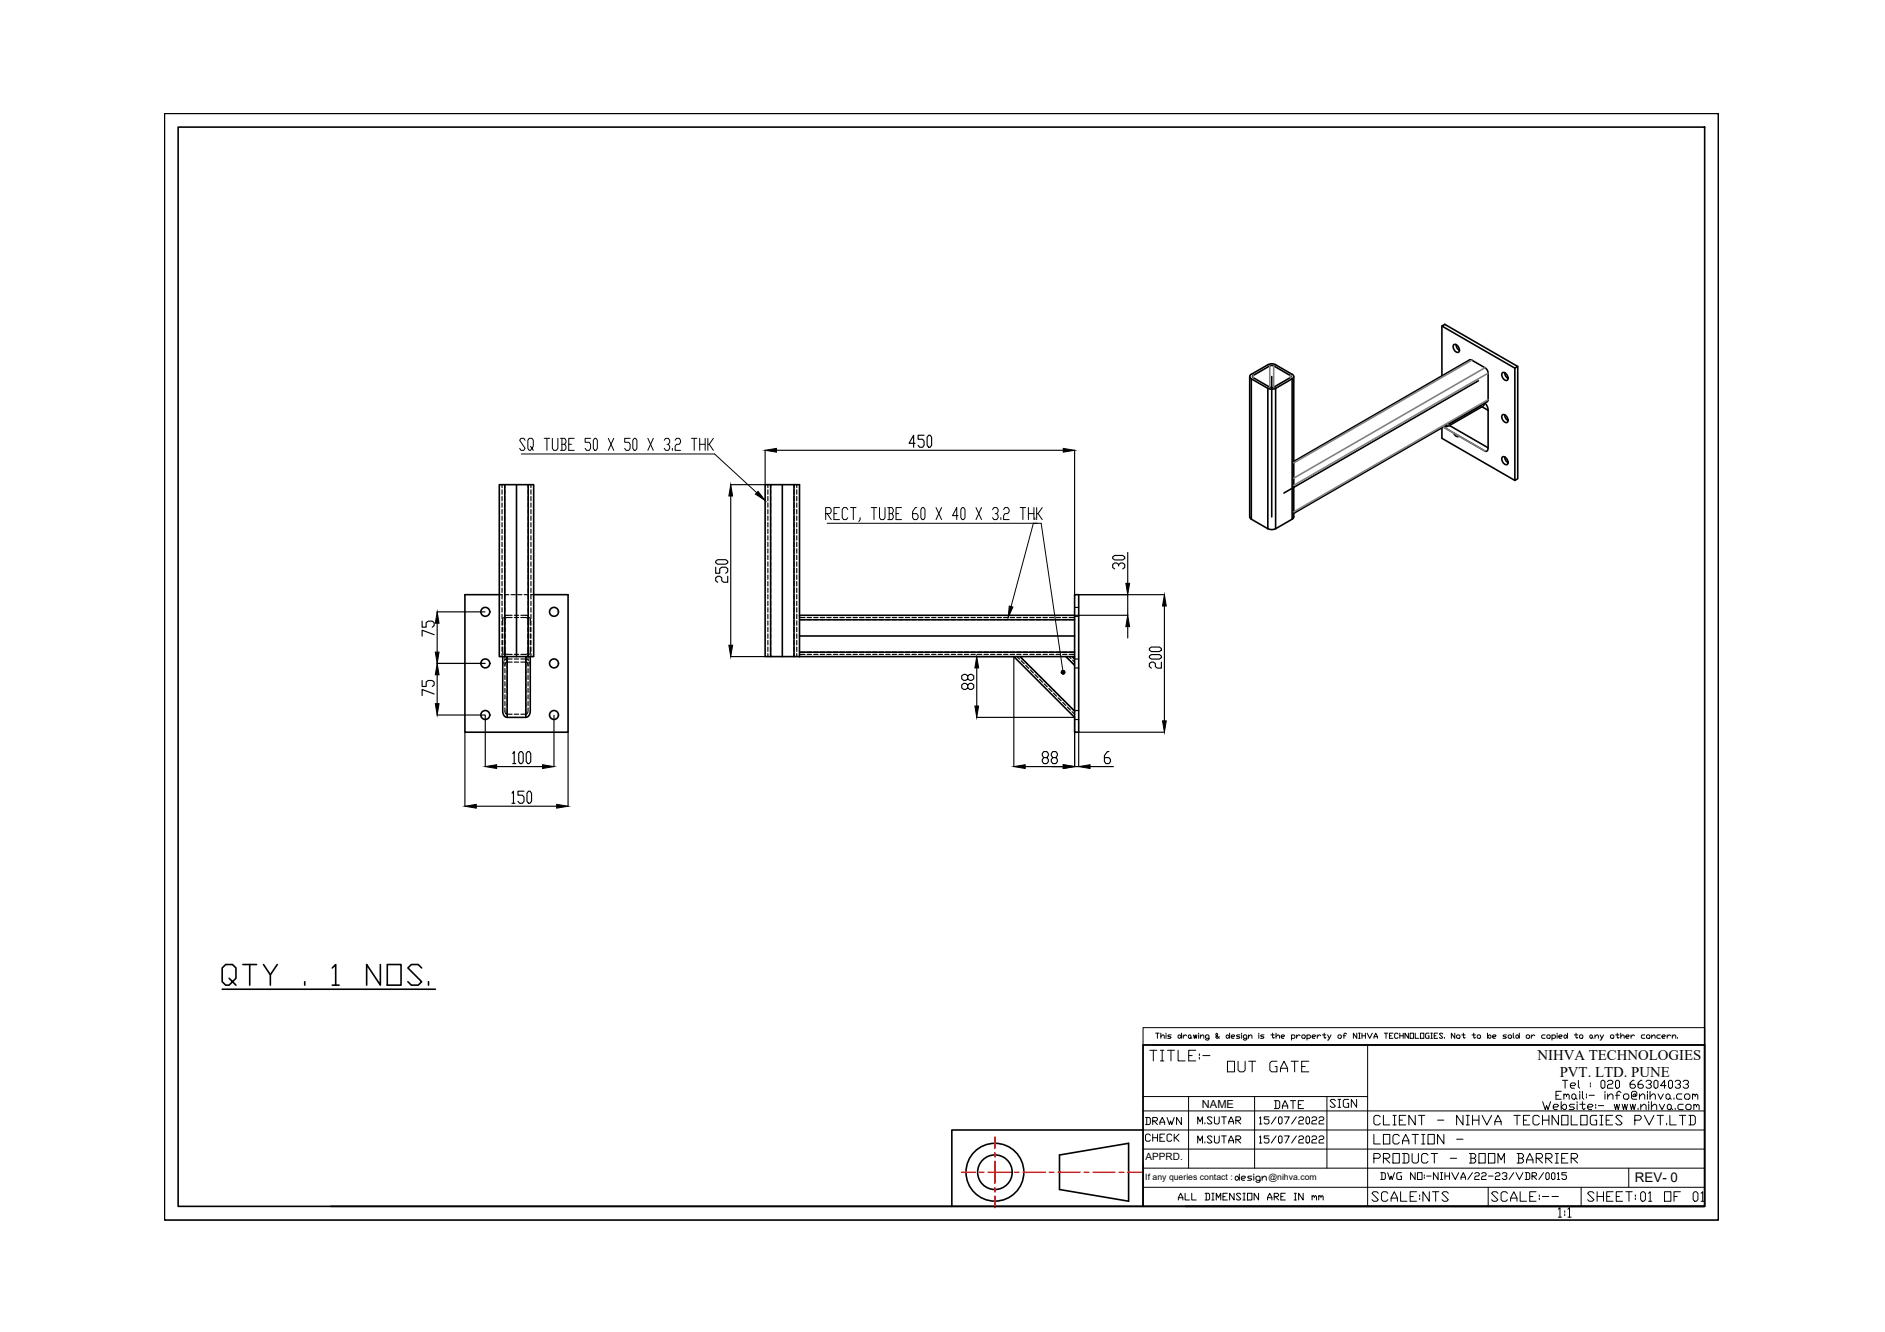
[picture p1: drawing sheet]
<svg xmlns="http://www.w3.org/2000/svg" width="297mm" height="210mm" viewBox="0 0 297 210" stroke-linecap="round" stroke-linejoin="round" font-family="sans-serif">
<defs><g id="words">
<text font-size="7.5" x="33.9" y="157">QTY . 1 NOS.</text>
<g font-size="4.4">
<text x="179.9" y="168.3">TITLE:-</text>
<text x="192.3" y="170">OUT GATE</text>
<text x="199.7" y="176">DATE</text>
<text x="214.8" y="190.5">SCALE:</text>
<text x="223" y="190.5">NTS</text>
<text x="249.1" y="190.5">SHEET:</text>
</g>
<g font-size="4">
<text x="179.2" y="178.5">DRAWN</text>
<text x="208.5" y="175.7">SIGN</text>
<text x="179.2" y="181">CHECK</text>
</g>
<g font-size="2.3">
<text x="242.3" y="167.1">NIHVA TECHNOLOGIES</text>
<text x="245.8" y="169.7">PVT. LTD. PUNE</text>
</g>
<text font-size="2.1" x="257.6" y="186.3">REV- 0</text>
<text font-size="1.8" x="189.4" y="174.6">NAME</text>
<text font-size="1.6" x="180.5" y="182.9">APPRD.</text>
<g font-size="1.4">
<text x="180.5" y="186">If any queries contact :</text>
<text x="199.9" y="186">@nihva.com</text>
</g>
</g></defs>
<!-- layer: 0 -->
<g fill="none" stroke="#000" stroke-width=".25">
<path d="M25.9 17.9h244.9v174.4h-244.9zM28.1 20h240.5v170.1h-240.5zM196.9 59.3v22.2l.3 .3M197.2 59.7l2.6 1.5v22.1l-2.6-1.5zM197.5 59.5l2.8 1.6 .4-.1 2.6-1.5M197.5 59.5l-.1-.2 .1-.1 2.8-1.6 .4 .1 2.6 1.5 .1 .1-.1 .2M199.8 57.5l-2.7 1.6-.1 .4 .2 .2M199.8 57.5a1.33 1.33 0 0 1 1.2 0M200.4 59.3v22.2M201 57.5l2.7 1.6 .1 .4-.2 .2M203.9 59.3v22.2l-.3 .3M227.2 51.4l.5-.3 11.5 6.6-.5 .3z"/>
<path d="M227.2 51.4v7.8M229.1 54.3a.74 .74 0 0 1 .7 .4 .74 .74 0 0 1 0 .8 .89 .89 0 0 1-.7-1.2zM229.5 54.3a1.05 1.05 0 0 0 .5 .9M231.9 56.7h-.3l-27.7 16M231.9 56.8l2.1 1.1a1.06 1.06 0 0 1 .5 .9M234.5 58.8v4.2M236.7 58.8a.74 .74 0 0 1 .8 .3 .74 .74 0 0 1-.1 .9 .87 .87 0 0 1-.7-1.2zM237.1 58.7a1.05 1.05 0 0 0 .5 .9M239.2 57.7v17.7l-.5 .3v-17.7M79.5 76.4v27.1M81.4 76.4v27.1M83.2 76.4h.9v27.1h-.9z"/>
<path d="M83.2 76.4h-4.5v27.1h4.5M121.4 76.4h-.8v27.1h.8M123.3 76.4v27.1M125.1 76.4h-3.7v27.1h3.7M199.8 61.2a1.33 1.33 0 0 0 1.2 0M201 61.2l2.6-1.5v22.1l-2.6 1.5zM227.2 67.4v1.7l11.5 6.6M228.4 67.1l6.1 3.5a.4 .4 0 0 1-.1 .4 .4 .4 0 0 1-.4 .1l-6.6-3.8M229.1 68.2a.61 .61 0 0 0 .8 .5M231.7 64.8v.1M233 60l-30.7 17.7M233.4 63.8l-5.5 3.2"/>
<path d="M233.5 64.1l1 .6v5.9M233.9 63.6l-.1 .2-.3 .3-5.2 3-.8 .2M233.9 63.5a1.24 1.24 0 0 1 .6 1.2M234.5 63l-.1 .3-30.5 17.6M236.7 65.4a.74 .74 0 0 1 .8 .4 .74 .74 0 0 1-.1 .8 .89 .89 0 0 1-.7-1.2zM236.7 72a.74 .74 0 0 1 .8 .4 .74 .74 0 0 1-.1 .8 .89 .89 0 0 1-.7-1.2zM237.1 65.4a1.05 1.05 0 0 0 .5 .9M237.1 72a1.05 1.05 0 0 0 .5 .9M78.7 93.7h-5.4v21.7h16.2v-21.7h-5.4M126 97.7v5.1M126 97h43.3M169.3 97.7h-43.3v-21.3h-.9v27.1h.9"/>
<path d="M169.3 93.7h.7v21.7h-.7zM199.8 83.3a1.33 1.33 0 0 0 1.2 0M79.2 103.5v8.6a.87 .87 0 0 0 .7 .9M79.9 103.5v9.5h3v-9.5M83.6 103.5v8.6a.91 .91 0 0 1-.7 .9M126 100.2h43.3M126 103.5h33.8M160.7 103.5h-.9l9.5 9.5M168 103.5h1l.3 .4M169 103.5h.3M169.3 104.8l-1.3-1.3h-7.3l8.6 8.6M169.3 102.8h-43.3v.7"/>
<path d="M35 155.9h33.6M180.1 164.7h88.5v25.4h-88.5zM180.1 178.1h-30.1v12h-97.9M150 190.1h30.1M167 182l10.8-1.8v9.1l-10.8-1.9zM186.8 190.1h81.8"/>
<circle cx="76.5" cy="96.4" r=".7"/>
<circle cx="87.3" cy="96.4" r=".7"/>
<circle cx="76.5" cy="112.7" r=".7"/>
<circle cx="76.5" cy="104.5" r=".7"/>
<circle cx="87.3" cy="112.7" r=".7"/>
<circle cx="87.3" cy="104.5" r=".7"/>
<circle cx="156.8" cy="184.7" r="4.6"/>
<circle cx="156.8" cy="184.7" r="2.73"/>
</g>
<g fill="none" stroke="#000" stroke-width=".16">
<path d="M82.1 71.5h30.5l6.7 6.2M82.7 69.4l-.2-.3h-.4l-.2 .3 .8 1.3-.2 .3h-.4l-.2-.3M83.6 70.3l.2 .4-.2 .3h-.2l-.2-.3v-1.3l.2-.3h.4l.2 .3v.9l-.2 .4 .2 .3M85.7 69.1h.9M86.2 69.1v1.9M87 69.1v1.6l.3 .3h.4l.2-.3v-1.6M88.3 69.1h.7l.2 .3v.3l-.2 .3M88.5 70h.5l.2 .3v.4l-.2 .3h-.7M88.5 69.1v1.9M89.6 70h.5M90.5 69.1h-.9v1.9h.9M93.1 69.1h-.9v.6h.7l.2 .3v.7l-.2 .3h-.5l-.2-.3"/>
<path d="M93.7 69.1h.2l.2 .3v1.3l-.2 .3h-.2l-.2-.3v-1.3zM95.9 69.1l.8 1.9M96.7 69.1l-.8 1.9M99.3 69.1h-.9v.6h.7l.2 .3v.7l-.2 .3h-.4l-.3-.3M99.9 69.1h.3l.2 .3v1.3l-.2 .3h-.3l-.2-.3v-1.3zM102.1 69.1l.8 1.9M102.9 69.1l-.8 1.9M104.7 69.4l.2-.3h.4l.2 .3v.3l-.2 .3h-.2M105.3 70l.2 .3v.4l-.2 .3h-.4l-.2-.3M106 70.7v.3M106.4 69.4l.2-.3h.4l.2 .3v.3l-.2 .3h-.4l-.2 .3v.7h.8M109 69.1h.8"/>
<path d="M109.4 69.1v1.9M110.3 70h.8M110.3 69.1v1.9M111.1 69.1v1.9M111.5 69.1v1.9M111.8 70l.6 1M112.4 69.1l-.6 .9h-.3M132.3 80h-.9v1.9h.9M134 80h.9M134.5 80v1.9M137.3 80h.9M137.7 80v1.9"/>
<path d="M138.6 80v1.6l.2 .3h.4l.3-.3v-1.6M139.9 80h.7l.2 .3v.3l-.2 .3M140.1 80v1.9M142.1 80h-.9v1.9h.9M144.5 80h-.3l-.4 .6v1l.2 .3h.5l.2-.3v-.3l-.2-.4h-.7M145.3 80h.2l.3 .3v1.3l-.3 .3h-.2l-.2-.3v-1.3zM147.5 80l.9 1.9M148.4 80l-.9 1.9M151.6 80h.2l.3 .3v1.3l-.3 .3h-.2l-.2-.3v-1.3zM153.8 80l.9 1.9M154.7 80l-.9 1.9M160.8 80h.8"/>
<path d="M161.2 80v1.9M162.1 80v1.9M162.9 80v1.9M163.4 80v1.9M164.2 80l-.6 .9h-.2M130.1 80.9h.7l.2-.3v-.3l-.2-.3h-.7v1.9M130.3 80.9l.7 1M130.3 82.5h33.8l3.4 23.2M131.4 80.9h.5M133.6 80.3l-.2-.3h-.5l-.2 .3v1.3l.2 .3h.5l.2-.3M135.5 81.6v.3l-.2 .3M140.1 80.9h.5l.2 .4v.3l-.2 .3h-.7"/>
<path d="M141.2 80.9h.4M151 81.3h-.9l.7-1.3v1.9M156.4 80.3l.2-.3h.5l.2 .3v.3l-.2 .3h-.3M157.1 80.9l.2 .4v.3l-.2 .3h-.5l-.2-.3M157.7 81.6v.3M158.2 80.3l.2-.3h.4l.2 .3v.3l-.2 .3h-.4l-.2 .4v.6h.8M162.1 80.9h.8M162.8 82.5l-3.5 13.1M163.1 81.6v.3M163.6 80.9l.6 1M180.1 161.9h88.5v2.8h-88.5zM180.1 178.1h88.5"/>
<path d="M180.1 175.1h88.5M180.1 164.7v25.4M180.1 172.8h35.4M181.6 164.7h87M182.1 162.8h.6M182.4 162.8v.8M182.9 163.4l.4-.3 .2 .1v.4M182.9 162.8v.8M183.7 162.8v.1M183.7 163.1v.5M184.5 163.1h-.4l-.1 .1 .1 .2h.3l.1 .1-.1 .1h-.4M185.8 163.1l.4 .3-.3 .2-.3-.1v-.3z"/>
<path d="M186.2 162.8v.8M186.5 163.1v.5M187 163.2l-.3-.1-.2 .3M187.3 163.2l.2-.1 .2 .1v.3l-.3 .1-.1-.1zM187.3 172.8v11.3M188.1 163.1l.1 .5 .1-.5 .2 .5 .1-.5M188.7 177.1v-1.1l.4 .7 .4-.7v1.1M188.9 162.8v.1M188.9 163.1v.5M189.2 163.4l.4-.3 .1 .1v.4M189.2 163.1v.5M189.9 176.9v.2"/>
<path d="M189.9 179.9v.2M190.5 163.6h-.4l-.1-.1v-.3l.1-.1h.3l.1 .1v.6l-.1 .1h-.3l-.1-.1M191 179.2l-.2-.2h-.4l-.2 .2 .8 .7-.2 .2h-.4l-.2-.2M191 176.2l-.2-.2h-.4l-.2 .2 .8 .7-.2 .2h-.4l-.2-.2M191.4 179v.9l.2 .2h.3l.2-.2v-.9M191.4 176v.9l.2 .2h.3l.2-.2v-.9M192.1 163.4l-.2 .2-.3-.1 .3-.4-.2-.3-.1 .3 .5 .5M192.5 179h.7M192.5 176h.7M192.9 176v1.1M192.9 179v1.1M193.4 163.1l.4 .3-.3 .2-.3-.1v-.3z"/>
<path d="M193.6 177.1v-.4l.4-.7 .4 .7v.4M193.6 179.8h.8M193.6 176.7h.8M193.8 162.8v.8M194 163.4h.4l.2-.2-.2-.1h-.2l-.2 .1v.3l.2 .1h.2M194.7 179.6h.6l.2-.2v-.2l-.2-.2h-.6v1.1M194.7 176.6h.6l.2-.2v-.2l-.2-.2h-.6v1.1M194.9 179.6l.6 .5M194.9 176.6l.6 .5M195.4 163.1h-.4l-.2 .1 .2 .2h.3l.1 .1-.1 .1h-.5M195.7 162.8v.1M195.7 163.1v.5"/>
<path d="M196.5 163.6h-.4l-.2-.1v-.3l.2-.1h.2l.2 .1v.6l-.2 .1h-.2l-.2-.1M196.7 163.4l.4-.3 .2 .1v.4M196.7 163.1v.5M197.7 172.8v11.3M198.4 162.8v.1M198.4 163.1v.5M198.5 179.2l.1-.2v1.1M199.2 163.1h-.4l-.2 .1 .2 .2h.2l.2 .1-.2 .1h-.4M200 179h-.8v.4h.6l.2 .2v.3l-.2 .2h-.4l-.2-.2M200.3 163.1h.5M200.5 162.8v.7l.2 .1 .1-.1M201.1 163.4l.4-.3 .1 .1v.4"/>
<path d="M201.1 162.8v.8M201.1 179l-.8 1.1M201.5 179.2l.2-.2h.1l.2 .2v.7l-.2 .2-.3-.2zM201.9 163.4h.4l.1-.2-.1-.1h-.3l-.1 .1v.3l.1 .1h.3M202.4 179h.8l-.6 1.1M203.5 163.2l.1-.1h.3l.2 .1v.3l-.2 .1h-.4M203.5 163.1v.8M204.3 179l-.8 1.1M204.3 163.1v.5M204.7 179.2l.2-.2h.3l.2 .2v.2l-.2 .2h-.3l-.2 .2v.3h.7M204.9 163.2l-.3-.1-.3 .3M205.1 163.2l.2-.1h.2l.2 .1v.3l-.2 .1h-.2l-.2-.1z"/>
<path d="M206 163.2l.1-.1h.3l.1 .1v.3l-.1 .1h-.4M206 163.1v.8M206 179h.2l.2 .2v.7l-.2 .2h-.2l-.2-.2v-.7zM206.7 179.2l.2-.2h.4l.2 .2-.2 .4h-.4l-.2 .2v.3h.8M206.8 163.4h.4l.1-.2-.1-.1h-.3l-.1 .1v.3l.1 .1h.3M207.6 163.1v.5M207.9 176.2l.2-.2h.3l.2 .2v.2l-.2 .2h-.3l-.2 .1v.4h.7M207.9 179.2l.2-.2h.3l.2 .2v.2l-.2 .2h-.3l-.2 .2v.3h.7M208.1 163.2l-.3-.1-.2 .3M208.4 163.1h.5M208.7 162.8v.7l.1 .1 .1-.1M209.1 172.8v11.3"/>
<path d="M209.2 163.1l.3 .5M209.7 163.1l-.4 .8h-.1M211 163.1h.2l.2 .1v.3l-.2 .1h-.2l-.2-.1v-.3zM211.6 163.2h.5M212.2 162.9l-.1-.1-.3 .1v.7M213.8 162.8v.8l-.5-.8v.8M214.1 162.8h.2M214.1 163.6h.2M214.2 162.8v.8M214.6 163.2h.6M214.6 162.8v.8M215.2 162.8v.8"/>
<path d="M215.4 162.8l.4 .8 .5-.8M215.5 164.7v25.4M216.5 178.8v1.5h1M216.5 163.6v-.2l.3-.6 .3 .6v.2M216.5 163.4h.6M217.5 176l-.3-.2h-.4l-.3 .2v1l.3 .3h.4l.3-.3M218 178.8h1v1.5h-1zM218 175.8v1.5h1M218.1 162.8h.6M218.4 162.8v.8M219 163.2h.2M219.5 162.8h-.5v.8h.5"/>
<path d="M219.5 175.8h.5M219.5 177.3h.5M219.8 175.8v1.5M220.3 162.9l-.1-.1h-.3l-.1 .1v.6l.1 .1h.3l.1-.1M220.5 179l-.2-.2h-.5l-.3 .2v1l.3 .3h.5l.2-.3M220.5 176.5h.5M220.6 163.2h.5M220.6 162.8v.8M221 179.8h1M221.1 162.8v.8M221.5 175.8h-1v1.5h1M221.9 162.8v.8l-.5-.8v.8"/>
<path d="M222.2 162.8h.6v.8h-.6zM222.5 178.8h1M223 162.8v.8h.6M223 175.8v1.5l-1-1.5v1.5M223 178.8v1.5M223.5 175.8h1M223.8 162.8h.6v.8h-.6zM224 178.8h.5M224 175.8v1.5M224.3 178.8v1.5M225 178.8h1v1.5h-1zM225.2 162.8h-.4l-.2 .1v.6l.2 .1h.4v-.4h-.2"/>
<path d="M225.5 162.8h.2M225.5 163.6h.2M225.6 162.8v.8M226 163.2h.3M226.5 176.5h1M226.5 162.8h-.5v.8h.5M227.4 162.9l-.2-.1h-.2l-.2 .1 .6 .6-.2 .1h-.2l-.2-.1M227.5 178.8v1.5l-1-1.5v1.5M227.6 163.5v.1M229.2 162.8v.8l-.5-.8v.8M229.5 163.2l.2-.1h.2l.2 .1v.3l-.2 .1h-.2l-.2-.1zM229.5 179.5h1"/>
<path d="M230.3 163.1h.6M230.5 175.8v1.5l-1-1.5v1.5M230.6 162.8v.7l.1 .1 .2-.1M231 175.8h.5M231 177.3h.5M231.3 175.8v1.5M232 163.1h.5M232 176.5h1M232 175.8v1.5M232.2 162.8v.7l.2 .1 .1-.1M232.8 163.2l.1-.1h.3l.1 .1v.3l-.1 .1h-.3l-.1-.1zM233 175.8v1.5"/>
<path d="M233.5 175.8l.8 1.5 .7-1.5M234.4 162.8v.8M234.7 163.1l.2 .1v.3l-.1 .1-.4-.2zM235.2 163.4h.4l.2-.2-.2-.1h-.3l-.1 .1v.3l.1 .1h.3M235.6 177.3v-.5l.5-1 .5 1v.5M235.6 176.8h1M237.4 163.1h-.4l-.2 .1 .6 .3-.2 .1h-.4M237.7 163.2l.1-.1h.3l.1 .1v.3l-.1 .1h-.3l-.1-.1zM238.5 162.8v.7l.1 .1M238.6 175.8h1M238.9 163.2l.2-.1 .3 .3-.4 .2-.1-.1zM239.1 175.8v1.5"/>
<path d="M239.4 162.8v.8M240.1 176.5h.5M240.6 163.1h.3l.1 .1v.3l-.1 .1h-.3l-.1-.1v-.3zM241.1 175.8h-1v1.5h1M241.3 163.1v.5M241.9 163.2l-.3-.1-.3 .3M242.6 176l-.3-.2h-.5l-.2 .2v1l.2 .3h.5l.3-.3M243.1 176.5h1M243.1 175.8v1.5M243.1 173.6l.4 1.3 .2-.7 .2 .7 .4-1.3M243.5 163.1h-.4l-.2 .1v.3l.2 .1h.4M243.7 163.2l.2-.1h.3l.1 .1v.3l-.1 .1h-.3l-.2-.1z"/>
<path d="M244.1 175.8v1.5M244.6 163.2l.1-.1h.3l.1 .1v.3l-.1 .1h-.4M244.6 163.1v.8M244.8 174.4h.6l.2-.2-.2-.2h-.4l-.2 .2v.5l.2 .2h.4M245.2 172.6h.4M245.4 162.8v.1M245.4 163.1v.5M245.6 175.8v1.5l-1-1.5v1.5M245.6 163.4h.4l.2-.2-.2-.1h-.2l-.2 .1v.3l.2 .1h.2M246 173.6v1.3M246 172h-.8v1.2h.8M246.1 175.8h1v1.5h-1z"/>
<path d="M246.2 170.2h.9M246.4 172.6l.2-.2 .2 .2v.2M246.4 174h.2l.2 .2v.5l-.2 .2h-.2l-.4-.5zM246.4 172.4v.8M246.5 163.2l.2-.1 .3 .3-.4 .2-.1-.1zM246.6 170.2v1.3M246.8 172.6l.3-.2 .2 .2v.6M247 162.8v.8M247.5 171.1h.6l.2-.2-.2-.2h-.4l-.2 .2v.4l.2 .2h.4M247.6 175.8v1.5h1M247.7 172.6l.2-.2h.2l.2 .2v.4l-.2 .2h-.2l-.2-.2zM248.1 163.1h.5"/>
<path d="M248.1 174h-.6l-.2 .2 .2 .2h.4l.2 .3-.2 .2h-.6M248.3 173l.2 .2M248.4 162.8v.7l.1 .1 .1-.1M248.5 173.6v.2M248.5 174v.9M248.7 170.2v1.1l.2 .2M248.9 163.2l.1-.1h.3l.1 .1v.3l-.1 .1h-.3l-.1-.1zM248.9 172v.2M248.9 172.4v.8M248.9 174h.9M249.1 175.8h1v1.5h-1zM249.4 172v1l.2 .2"/>
<path d="M249.4 173.6v1.1l.2 .2 .2-.2M250 172.4v.2M250 172.8v.2M250.2 174.4h.6l.2-.2-.2-.2h-.4l-.2 .2v.5l.2 .2h.4M250.4 172.6h.8M250.5 163.2l.3-.1 .1 .1v.3l-.2 .1-.2-.1zM250.6 170.7v.2M250.6 171.1v.2M250.9 163.5l.2 .1M251.3 163.4l.4-.3 .2 .1v.4M251.3 163.1v.5M251.5 174v.2"/>
<path d="M251.5 174.4v.3M251.6 175.8h-.8l-.2 .2v1l.2 .3h.8v-.8h-.3M251.9 174.2h.8M252.1 175.8h.5M252.1 177.3h.5M252.1 163.1l.3 .5M252.4 175.8v1.5M252.5 170.2h.2l.2 .2v.9l-.2 .2h-.2l-.2-.2v-.9zM252.7 163.1l-.4 .8h-.2M252.9 172v.2M252.9 172.4v.8M253.1 176.5h.5"/>
<path d="M253.3 170.4l.2-.2h.4l.3 .2v.3l-.3 .2h-.4l-.2 .2v.4h.9M253.3 172.8l.4-.4h.3l.2 .2v.6M253.3 172.4v.8M253.9 163.1h.3l.1 .1v.3l-.1 .1h-.3l-.1-.1v-.3zM254.1 175.8h-1v1.5h1M254.4 174l.2 .9 .2-.9 .2 .9 .2-.9M254.6 163.1h.5M254.6 172.6h.6M254.8 170.2h.2l.2 .2v.9l-.2 .2h-.2l-.2-.2v-.9zM254.9 162.8v.7l.1 .1 .1-.1M255.4 163.4l.4-.3 .1 .1v.4M255.4 162.8v.8"/>
<path d="M255.4 172.2l-.2-.2h-.2l-.2 .2v1M255.6 176l-.2-.2h-.5l-.3 .2 1 1-.2 .3h-.5l-.3-.3M255.6 174l.2 .9 .2-.9 .3 .9 .2-.9M256 172.4h.5l.2 .2v.4l-.2 .2h-.5l-.2-.2v-.4zM256.2 163.4h.4l.1-.2-.1-.1h-.3l-.1 .1v.3l.1 .1h.3M256.9 174l.2 .9 .2-.9 .2 .9 .2-.9M257 163.1v.5M257.5 170.2h-.2l-.4 .5v.6l.2 .2h.4l.2-.2v-.2l-.2-.2h-.6M257.6 163.2l-.3-.1-.3 .3M257.6 176.5h.8l.2-.2v-.3l-.2-.2h-.8v1.5M257.7 172.6l-.2 .2h-.2v-.2l.2-.2h.2v.4l.2-.2v-.4l-.2-.2h-.4l-.2 .2v.8l.2 .2h.6M258.1 174.7v.2"/>
<path d="M258.3 172.8l.5-.4h.2l.2 .2v.6M258.3 172.4v.8M258.6 174.4l.4-.4h.2l.2 .2v.7M258.6 174v.9M258.8 170.2h-.3l-.4 .5v.6l.2 .2h.5l.2-.2v-.2l-.2-.2h-.7M259.1 175.8l.8 1.5 .7-1.5M259.2 163.1h-.4l-.2 .1v.3l.2 .1h.4M259.4 170.4l.2-.2h.4l.2 .2v.3l-.2 .2h-.2M259.5 163.2l.1-.1h.3l.1 .1v.3l-.1 .1h-.3l-.1-.1zM259.6 172v.2M259.6 172.4v.8M259.8 173.6v.2"/>
<path d="M259.8 174v.9M260 170.9l.2 .2v.2l-.2 .2h-.4l-.2-.2M260 172.8l.4-.4h.2l.3 .2v.6M260 172v1.2M260.2 174.4l.4-.4h.3l.2 .2v.7M260.2 173.6v1.3M260.3 163.4l.4-.3 .1 .1v.4M260.3 163.1v.5M260.6 170.4l.2-.2h.3l.2 .2v.9l-.2 .2h-.3l-.2-.2zM261.1 175.8h1M261.3 172.4l.4 .8 .4-.8M261.5 174l.4 .9 .4-.9"/>
<path d="M261.6 163.1h-.4l-.1 .1v.3l.1 .1h.4M261.6 175.8v1.5M261.9 163.4h.4l.1-.2-.1-.1h-.3l-.1 .1v.3l.1 .1h.3M262.5 171.1h-.8l.6-.9v1.3M262.5 172.6l.2-.2h.2l.3 .2v.4l-.3 .2h-.2l-.2-.2zM262.6 177v.3M262.7 163.1v.5M262.9 170.4l.2-.2h.2l.3 .2v.9l-.3 .2h-.2l-.2-.2zM262.9 174h.2l.3 .2v.5l-.3 .2h-.2l-.2-.2v-.5zM263.1 175.8v1.5h1M263.2 173l.2 .2M263.3 163.2l-.3-.1-.3 .3"/>
<path d="M263.4 174.7l.2 .2M263.5 163.4l.4-.3 .2 .1v.4M263.5 163.1v.5M263.8 173v.2M264 170.4l.2-.2h.4l.2 .2v.3l-.2 .2h-.2M264 174.7v.2M264.3 163.5v.1M264.6 170.9l.2 .2v.2l-.2 .2h-.4l-.2-.2M264.6 175.8h1M265 172.4h-.6l-.2 .2v.4l.2 .2h.6M265.1 175.8v1.5M265.2 170.4l.2-.2h.5l.2 .2v.3l-.2 .2h-.3"/>
<path d="M265.2 174h-.6l-.2 .2v.5l.2 .2h.6M265.7 172.4h.4l.2 .2v.4l-.2 .2h-.4l-.2-.2v-.4zM265.7 174.2l.2-.2h.4l.2 .2v.5l-.2 .2h-.4l-.2-.2zM265.9 170.9l.2 .2v.2l-.2 .2h-.5l-.2-.2M266.1 175.8h.8l.2 .2v1l-.2 .3h-.8M266.4 175.8v1.5M266.7 172.6l.2-.2 .2 .2v.2M266.7 172.4v.8M266.9 174.2l.2-.2 .2 .2v.2M266.9 174v.9M267.1 172.6l.2-.2 .2 .2v.6M267.3 174.2l.2-.2 .3 .2v.7"/>
<path d="M180.1 184.1h88.5M180.1 181.1h88.5M180.1 187.1h88.5M185.7 189.1v-.4l.3-.7 .4 .7v.4M185.7 188.7h.7M186.7 188v1.1h.7M187.8 188v1.1h.7M188.7 180.1v-1.1l.4 .8 .4-.8v1.1M189.9 188h.5l.2 .2v.7l-.2 .2h-.5M190.1 188v1.1M191 188h.3M191 189.1h.3"/>
<path d="M191.1 188v1.1M191.7 189.1v-1.1l.3 .7 .4-.7v1.1M192.7 188.6h.4M193.4 188h-.7v1.1h.7M193.6 180.1v-.3l.4-.8 .4 .8v.3M194.5 188v1.1l-.7-1.1v1.1M194.6 185.5l.4-.2 .3 .4-.3 .3h-.2l-.2-.2zM195.3 185v1M195.5 188.2l-.1-.2h-.4l-.2 .2 .7 .7-.1 .2h-.4l-.2-.2M195.6 185.7h.5l.2-.2-.2-.2h-.3l-.2 .2v.3l.2 .2h.3M195.9 188h.3M195.9 189.1h.3"/>
<path d="M196 188v1.1M196.6 188h.7v1.1h-.7zM197.3 185.3h-.5l-.2 .2 .2 .2h.3l.2 .1-.2 .2h-.5M197.6 185v.2M197.6 185.3v.7M198.3 188v1.1l-.7-1.1v1.1M198.5 180.1h.3M198.6 186h-.5l-.2-.2v-.3l.2-.2h.3l.2 .2v.7l-.2 .1h-.3l-.2-.1M198.9 185.7l.3-.4h.2l.1 .2v.5M198.9 185.3v.7M199.7 189.1v-.4l.4-.7 .3 .7v.4M199.7 188.7h.7"/>
<path d="M200.8 188.6h.5l.2-.4-.2-.2h-.5v1.1M201 188.6l.5 .5M201.8 188.6h.4M202.5 188h-.7v1.1h.7M203.9 188h.4M203.9 189.1h.4M204.1 188v1.1M205.4 188v1.1l-.8-1.1v1.1M206.8 188.6l.1-.2 .2 .3M206.8 188.4v.7M207.1 188.6l.2-.2 .2 .2v.5M207.8 188.6l.2-.2 .2 .3"/>
<path d="M207.8 188.4v.7M208.2 188.6l.1-.2 .2 .2v.5M216.5 182.5h.7l.3-.2v-.3l-.3-.2h-.7v1.5M217.6 184.8h.5l.2 .2v.7l-.2 .2h-.5M217.8 184.8v1.1M218 182.5h.8l.2-.2v-.3l-.2-.2h-.8v1.5M218.3 182.5l.7 .8M218.7 184.8l.3 1.1 .2-.6 .2 .6 .3-1.1M219.5 181.8h1v1.5h-1zM220.8 184.8h-.5l-.2 .2v.7l.2 .2h.5v-.6h-.1M221 181.8h.8l.2 .2v1l-.2 .3h-.8M221 180.3v-.5l.5-1 .5 1v.5"/>
<path d="M221.3 181.8v1.5M222.5 181.8v1.2l.3 .3h.5l.2-.3v-1.2M223 184.8v1.1l-.7-1.1v1.1M223.4 184.8h.7v1.1h-.7zM224 180.3h.5M224.4 185.2v.1M224.8 185.3h.7M225 182l-.2-.2h-.5l-.3 .2v1l.3 .3h.5l.2-.3M225.5 181.8h1M226 181.8v1.5M226.6 184.8v1.1l-.7-1.1v1.1M227 184.8h.3"/>
<path d="M227.2 184.8v1.1M227.7 185.3h.7M227.7 184.8v1.1M228.4 184.8v1.1M228.5 182.5h1M228.8 184.8l.5 1.1 .6-1.1M230.2 185.9v-.4l.4-.7 .3 .7v.4M230.2 185.5h.7M231.5 181.8h.8l.2 .2v.3l-.2 .2M231.8 182.5h.5l.2 .3v.2l-.2 .3h-.8M231.8 181.8v1.5M232 184.8l-.7 1.1"/>
<path d="M232.4 185l.2-.2h.3l.2 .2v.2l-.2 .1h-.3l-.2 .2v.4h.7M233 181.8h1v1.5h-1zM233.5 185l.2-.2h.3l.2 .2v.2l-.2 .1h-.3l-.2 .2v.4h.7M234.5 187.1v3M234.6 181.8h1v1.5h-1zM234.6 185.3h.7M235.6 185l.2-.2h.4l.2 .2v.2l-.2 .1h-.4l-.2 .2v.4h.8M236 188.1l-.2-.3h-.5l-.3 .3 1 1-.2 .2h-.5l-.3-.2M236.1 183.3v-1.5l.5 1 .5-1v1.5M236.7 185l.2-.2h.4l.2 .2v.2l-.2 .1h-.2M237.3 185.3l.2 .2v.2l-.2 .2h-.4l-.2-.2M237.5 188.1l-.2-.3h-.5l-.3 .3v1l.3 .2h.5l.2-.2"/>
<path d="M238 189.3v-.5l.6-1 .4 1v.5M238 188.8h1M238.5 184.8l-.7 1.1M238.9 184.8l.5 1.1 .6-1.1M239.1 181.8h.7l.3 .2v.3l-.3 .2M239.3 182.5h.5l.3 .3v.2l-.3 .3h-.7M239.3 181.8v1.5M239.5 187.8v1.5h1.1M240.3 184.8h.6l.2 .2v.7l-.2 .2h-.6M240.5 184.8v1.1M240.6 183.3v-.5l.5-1 .5 1v.5M240.6 182.8h1"/>
<path d="M241.1 188.5h.5M241.4 185.3h.6l.1-.1v-.2l-.1-.2h-.6v1.1M241.6 185.3l.5 .6M242.1 187.8h-1v1.5h1M242.1 182.5h.7l.3-.2v-.3l-.3-.2h-.7v1.5M242.3 182.5l.8 .8M242.6 188.3v.2M242.6 188.8v.3M243.1 188.5h1M243.2 184.8l-.7 1.1M243.6 182.5h.7l.3-.2v-.3l-.3-.2h-.7v1.5M243.6 185l.2-.2h.1l.2 .2v.7l-.2 .2h-.1l-.2-.2z"/>
<path d="M243.8 182.5l.8 .8M244.5 185l.2-.2h.1l.2 .2v.7l-.2 .2h-.1l-.2-.2zM244.6 188.5h1M245.1 181.8h.5M245.1 183.3h.5M245.3 181.8v1.5M245.4 185l.2-.2v1.1M245.4 185.9h.4M245.6 190.6l.2-.3v1.5M245.6 191.8h.5M246.1 182.5h.5M246.6 190.8v.3"/>
<path d="M246.6 191.3v.3M246.8 184.8h-.7v.4h.6l.1 .1v.4l-.1 .2h-.4l-.2-.2M247.1 190.6l.2-.3v1.5M247.1 191.8h.5M247.1 181.8h-1v1.5h1M247.6 182.5h.7l.3-.2v-.3l-.3-.2h-.7v1.5M247.8 182.5l.8 .8M256.7 184.1v3M259.8 189.3h.5M262.3 187.8h1v1.5h-1zM263.8 188.5h.5M264.8 187.8h-1v1.5"/>
<path d="M267.1 187.8h.2l.3 .3v.9l-.3 .3h-.2l-.3-.3v-.9zM268.1 188.1l.2-.3v1.5M268.1 189.3h.5"/>
</g>
<g fill="none" stroke="#f00" stroke-width=".25">
<path d="M156.8 179.2v1.8M151.6 184.7h2.1M154.4 184.7h.6M155.7 184.7h3.5M156.8 181.6v.7M156.8 183v3.5M156.8 187.1v.7M156.8 188.5v1.8M159.9 184.7h.7M161.2 184.7h3.5M165.4 184.7h.7M166.7 184.7h3.5"/>
<path d="M170.9 184.7h.7M172.2 184.7h3.5M176.4 184.7h.7M177.8 184.7h2"/>
</g>
<g fill="none" stroke="#000" stroke-width=".18">
<path d="M79.1 76.4v.5M79.1 77.2v.7M79.1 78.2v.7M79.1 79.3v.6M79.5 76.4v.5M79.5 77.2v.7M79.5 78.2v.7M79.5 79.3v.6M83.2 76.4v.5M83.2 77.2v.7M83.2 78.2v.7M83.2 79.3v.6"/>
<path d="M83.7 76.4v.5M83.7 77.2v.7M83.7 78.2v.7M83.7 79.3v.6M115.2 76.4h5.3M115.2 78.2v23.5M120.6 71v5.3M121 76.4v.5M121 77.2v.7M121 78.2v.7M121 79.3v.6M121.4 76.4v.5"/>
<path d="M121.4 77.2v.7M121.4 78.2v.7M121.4 79.3v.6M122.4 71h45.1M125.1 76.4v.5M125.1 77.2v.7M125.1 78.2v.7M125.1 79.3v.6M125.6 76.4v.5M125.6 77.2v.7M125.6 78.2v.7M125.6 79.3v.6"/>
<path d="M144.2 69.9h-1l.8-1.3v1.9M145.6 68.6h-.9v.6h.7l.2 .3v.7l-.2 .3h-.5l-.2-.3M146.3 68.6h.3l.2 .3v1.3l-.2 .3h-.3l-.2-.3v-1.3zM169.3 71v22.7M66.5 97.9v.9h.7v-.7l.3-.2h.6l.3 .2v.5l-.3 .2M68.9 98.2v4.6M68.9 96.4h7.5M78.7 93.7h.4M79.1 80.3v.7M79.1 81.3v.7M79.1 82.4v.6M79.1 83.4v.7"/>
<path d="M79.1 84.4v.7M79.1 85.4v.7M79.1 86.5v.7M79.1 87.5v.7M79.1 88.5v.7M79.1 89.6v.7M79.1 90.6v.7M79.1 91.6v.7M79.1 92.7v.7M79.1 93.7v.7M79.1 94.7v.7M79.1 95.8v.7"/>
<path d="M79.1 96.8v.7M79.1 97.8v.7M79.1 98.9v.7M79.1 99.9v.7M79.2 98.8v.7M79.2 99.9v.7M79.3 97.3l-.1 1.2M79.5 93.7h.7M79.5 80.3v.7M79.5 81.3v.7M79.5 82.4v.6M79.5 83.4v.7"/>
<path d="M79.5 84.4v.7M79.5 85.4v.7M79.5 86.5v.7M79.5 87.5v.7M79.5 88.5v.7M79.5 89.6v.7M79.5 90.6v.7M79.5 91.6v.7M79.5 92.7v.7M79.5 93.7v.7M79.5 94.7v.7M79.5 95.8v.7"/>
<path d="M79.5 96.8v.7M79.5 97.8v.7M79.5 98.9v.7M79.5 99.9v.7M79.6 98.8v.7M79.6 99.9v.7M80.5 93.7h.7M80.7 97.3h-.8l-.3 .1v1.1M80.7 97l-1.1 .1M81 97.3h.7M81 97h.7M81.6 93.7h.6"/>
<path d="M82.1 97.3h.8l.2 .1 .1 1.1M82.1 97l1.1 .1M82.6 93.7h.7M83.2 98.8v.7M83.2 99.9v.7M83.2 80.3v.7M83.2 81.3v.7M83.2 82.4v.6M83.2 83.4v.7M83.2 84.4v.7M83.2 85.4v.7M83.2 86.5v.7"/>
<path d="M83.2 87.5v.7M83.2 88.5v.7M83.2 89.6v.7M83.2 90.6v.7M83.2 91.6v.7M83.2 92.7v.7M83.2 93.7v.7M83.2 94.7v.7M83.2 95.8v.7M83.2 96.8v.7M83.2 97.8v.7M83.2 98.9v.7"/>
<path d="M83.5 97.3l.1 1.2M83.6 98.8v.7M83.6 99.9v.7M83.6 93.7h.5M83.7 80.3v.7M83.7 81.3v.7M83.7 82.4v.6M83.7 83.4v.7M83.7 84.4v.7M83.7 85.4v.7M83.7 86.5v.7M83.7 87.5v.7"/>
<path d="M83.7 88.5v.7M83.7 89.6v.7M83.7 90.6v.7M83.7 91.6v.7M83.7 92.7v.7M83.7 93.7v.7M83.7 94.7v.7M83.7 95.8v.7M83.7 96.8v.7M83.7 97.8v.7M83.7 98.9v.7M83.7 99.9v.7"/>
<path d="M112.8 89.4v.9h.6v-.7l.3-.2h.7l.3 .2v.5l-.3 .2M112.8 88.4l.3-.2h1.3l.3 .2v.3l-.3 .2h-1.3l-.3-.2zM114.7 90.8v1h-.7l-.3-.3v-.5l-.3-.2h-.3l-.3 .2v.5l.3 .3M121 80.3v.7M121 81.3v.7M121 82.4v.6M121 83.4v.7M121 84.4v.7M121 85.4v.7M121 86.5v.7M121 87.5v.7M121 88.5v.7"/>
<path d="M121 89.6v.7M121 90.6v.7M121 91.6v.7M121 92.7v.7M121 93.7v.7M121 94.7v.7M121 95.8v.7M121 96.8v.7M121 97.8v.7M121 98.9v.7M121 99.9v.7M121.4 80.3v.7"/>
<path d="M121.4 81.3v.7M121.4 82.4v.6M121.4 83.4v.7M121.4 84.4v.7M121.4 85.4v.7M121.4 86.5v.7M121.4 87.5v.7M121.4 88.5v.7M121.4 89.6v.7M121.4 90.6v.7M121.4 91.6v.7M121.4 92.7v.7"/>
<path d="M121.4 93.7v.7M121.4 94.7v.7M121.4 95.8v.7M121.4 96.8v.7M121.4 97.8v.7M121.4 98.9v.7M121.4 99.9v.7M125.1 80.3v.7M125.1 81.3v.7M125.1 82.4v.6M125.1 83.4v.7M125.1 84.4v.7"/>
<path d="M125.1 85.4v.7M125.1 86.5v.7M125.1 87.5v.7M125.1 88.5v.7M125.1 89.6v.7M125.1 90.6v.7M125.1 91.6v.7M125.1 92.7v.7M125.1 93.7v.7M125.1 94.7v.7M125.1 95.8v.7M125.1 96.8v.7"/>
<path d="M125.1 97.8v.7M125.1 98.9v.7M125.1 99.9v.7M125.6 80.3v.7M125.6 81.3v.7M125.6 82.4v.6M125.6 83.4v.7M125.6 84.4v.7M125.6 85.4v.7M125.6 86.5v.7M125.6 87.5v.7M125.6 88.5v.7"/>
<path d="M125.6 89.6v.7M125.6 90.6v.7M125.6 91.6v.7M125.6 92.7v.7M125.6 93.7v.7M125.6 94.7v.7M125.6 95.8v.7M125.6 96.8v.7M125.6 97.8v.7M125.6 98.9v.7M125.6 99.9v.7M126 97.3h.8"/>
<path d="M126 97.7h.8M127.2 97.3h.7M127.2 97.7h.7M128.2 97.3h.7M128.2 97.7h.7M129.3 97.3h.6M129.3 97.7h.6M130.3 97.3h.7M130.3 97.7h.7M131.3 97.3h.7M131.3 97.7h.7M132.3 97.3h.7"/>
<path d="M132.3 97.7h.7M133.4 97.3h.7M133.4 97.7h.7M134.4 97.3h.7M134.4 97.7h.7M135.4 97.3h.7M135.4 97.7h.7M136.5 97.3h.7M136.5 97.7h.7M137.5 97.3h.7M137.5 97.7h.7M138.5 97.3h.7"/>
<path d="M138.5 97.7h.7M139.6 97.3h.7M139.6 97.7h.7M140.6 97.3h.7M140.6 97.7h.7M141.6 97.3h.7M141.6 97.7h.7M142.7 97.3h.7M142.7 97.7h.7M143.7 97.3h.7M143.7 97.7h.7M144.7 97.3h.7"/>
<path d="M144.7 97.7h.7M145.8 97.3h.7M145.8 97.7h.7M146.8 97.3h.7M146.8 97.7h.7M147.8 97.3h.7M147.8 97.7h.7M148.9 97.3h.7M148.9 97.7h.7M149.9 97.3h.7M149.9 97.7h.7M150.9 97.3h.7"/>
<path d="M150.9 97.7h.7M152 97.3h.6M152 97.7h.6M153 97.3h.7M153 97.7h.7M154 97.3h.7M154 97.7h.7M155.1 97.3h.6M155.1 97.7h.6M156.1 97.3h.7M156.1 97.7h.7M157.1 97.3h.7"/>
<path d="M157.1 97.7h.7M158.2 97.3h.6M158.2 97.7h.6M159.2 97.3h.7M159.2 97.7h.7M160.2 97.3h.7M160.2 97.7h.7M161.3 97.3h.6M161.3 97.7h.6M162.3 97.3h.7M162.3 97.7h.7M163.3 97.3h.7"/>
<path d="M163.3 97.7h.7M164.4 97.3h.6M164.4 97.7h.6M165.4 97.3h.7M165.4 97.7h.7M166.4 97.3h.7M166.4 97.7h.7M167.4 97.3h.7M167.4 97.7h.7M168.5 97.3h.8M168.5 97.7h.8M169.3 95.7h.7"/>
<path d="M169.3 97.1h.7M170 93.7h13.5M175.3 87.8l.4-.3h1.2l.3 .3v.2l-.3 .2h-1.2l-.4-.2zM176.3 89.2v-.3l-.3-.2h-.3l-.4 .2v.5l.4 .3M176.3 88.9l.3-.2h.3l.3 .2v.5l-.3 .3M177.7 93.7v3.3h-8.3M177.7 87.1v4.8M177.7 98.7v1.8M183.5 95.5v18.1M66.5 107.2v1h.7v-.7l.3-.3h.6l.3 .3v.4l-.3 .3M68.4 109.4l-1.9-.7v.9M68.4 100l-1.9-.7v1"/>
<path d="M68.9 104.5h7.5M68.9 112.7h7.5M68.9 106.3v4.6M73.3 115.4v11.6M76.5 112.7v8.1M79.1 100.9v.7M79.1 102v.7M79.1 103v.5M79.2 101.9l.1 1.2M79.2 100.9v.7M79.3 104.3l-.1 .5M79.5 100.9v.7"/>
<path d="M79.5 102v.7M79.5 103v.5M79.6 103.4l.3 .1M79.6 111.5v.6a.41 .41 0 0 0 .3 .5v-.8M79.6 101.9v1.1l.3 .1h.8M79.6 100.9v.7M79.6 103.5v.5M79.6 104.3v.7M79.6 105.4v.6M79.6 106.4v.7M79.6 107.4v.7M79.6 108.5v.6"/>
<path d="M79.6 109.5v.7M79.6 110.5v.7M79.9 103.5v.4l-.4 .2M79.9 103.5v.8l-.2 .2-.1 .3M79.9 103.5v.7M79.9 104.6v.7M79.9 105.6v.7M79.9 106.6v.7M79.9 107.7v.7M79.9 108.7v.7M79.9 109.7v.7M79.9 110.8v.6"/>
<path d="M79.9 112.6h.8M79.9 104.3h.8M79.9 103.9h.8M80.8 118.8l.2-.4v1.9M81 112.6h.7M81 104.3h.7M81 103.9h.7M81 103.1h.7M82 118.4h.2l.2 .4v1.2l-.2 .3h-.2l-.3-.3v-1.2zM82.1 103.9h.9l.3 .2M82.1 112.6h.8M82.1 104.3h.8"/>
<path d="M82.9 103.5v.8l.2 .2 .1 .3M82.9 103.5v.7M82.9 104.6v.7M82.9 105.6v.7M82.9 106.6v.7M82.9 107.7v.7M82.9 108.7v.7M82.9 109.7v.7M82.9 110.8v.6M82.9 111.8v.8M83.2 118.4h.2l.2 .4v1.2l-.2 .3h-.2l-.3-.3v-1.2zM83.2 111.5v.7l-.3 .4"/>
<path d="M83.2 101.9l-.1 1.1-.2 .1h-.8M83.2 100.9v.7M83.2 103.5v.5M83.2 104.3v.7M83.2 105.4v.6M83.2 106.4v.7M83.2 107.4v.7M83.2 108.5v.6M83.2 109.5v.7M83.2 110.5v.7M83.2 103.4l-.3 .1M83.2 102v.7"/>
<path d="M83.2 103v.5M83.5 104.3l.1 .5M83.6 101.9l-.1 1.2M83.6 100.9v.7M83.7 100.9v.7M83.7 102v.7M83.7 103v.5M87.3 112.7v8.1M89.5 115.4v11.6M115.2 103.5h5.3M121 100.9v.7M121 102v.7"/>
<path d="M121 103v.5M121.4 100.9v.7M121.4 102v.7M121.4 103v.5M125.1 100.9v.7M125.1 102v.7M125.1 103v.5M125.6 100.9v.7M125.6 102v.7M125.6 103v.5M126 103.1h.8M126 102.8h.8"/>
<path d="M127.2 103.1h.7M127.2 102.8h.7M128.2 103.1h.7M128.2 102.8h.7M129.3 103.1h.6M129.3 102.8h.6M130.3 103.1h.7M130.3 102.8h.7M131.3 103.1h.7M131.3 102.8h.7M132.3 103.1h.7M132.3 102.8h.7"/>
<path d="M133.4 103.1h.7M133.4 102.8h.7M134.4 103.1h.7M134.4 102.8h.7M135.4 103.1h.7M135.4 102.8h.7M136.5 103.1h.7M136.5 102.8h.7M137.5 103.1h.7M137.5 102.8h.7M138.5 103.1h.7M138.5 102.8h.7"/>
<path d="M139.6 103.1h.7M139.6 102.8h.7M140.6 103.1h.7M140.6 102.8h.7M141.6 103.1h.7M141.6 102.8h.7M142.7 103.1h.7M142.7 102.8h.7M143.7 103.1h.7M143.7 102.8h.7M144.7 103.1h.7M144.7 102.8h.7"/>
<path d="M145.8 103.1h.7M145.8 102.8h.7M146.8 103.1h.7M146.8 102.8h.7M147.8 103.1h.7M147.8 102.8h.7M148.9 103.1h.7M148.9 102.8h.7M149.9 103.1h.7M149.9 102.8h.7M150.9 103.1h.7M150.9 102.8h.7"/>
<path d="M152 103.1h.6M152 102.8h.6M152.5 107.9l.3-.2h.3l.3 .2v.5l-.3 .2h-.3l-.3-.2v-.5l-.3-.2h-.3l-.4 .2v.5l.4 .2h.3l.3-.2M152.5 106.5l.3-.2h.3l.3 .2v.5l-.3 .2h-.3l-.3-.2v-.5l-.3-.2h-.3l-.4 .2v.5l.4 .2h.3l.3-.2M153 103.1h.7M153 102.8h.7M153.9 113l15.4 .1v7.7h.7v-5.4M153.9 103.5h5.8M153.9 105.3v6M154 103.1h.7M154 102.8h.7M155.1 103.1h.6"/>
<path d="M155.1 102.8h.6M156.1 103.1h.7M156.1 102.8h.7M157.1 103.1h.7M157.1 102.8h.7M158.2 103.1h.6M158.2 102.8h.6M159.2 103.1h.7M159.2 102.8h.7M159.8 103.5v17.3M160.2 103.1h.7M160.2 102.8h.7"/>
<path d="M160.2 103.5l.5 .4M160.7 103.5l.6 .5M160.9 104.1l.5 .5M161.3 103.1h.6M161.3 102.8h.6M161.5 104.2l.5 .5M161.6 104.8l.5 .5M162.2 105l.5 .5M162.3 103.1h.7M162.3 102.8h.7M162.4 105.6l.4 .5M163 105.7l.5 .5"/>
<path d="M163.1 106.3l.5 .5M163.3 103.1h.7M163.3 102.8h.7M163.7 106.4l.5 .5M163.8 107l.5 .5M164.4 103.1h.6M164.4 102.8h.6M164.4 107.2l.5 .4M164.5 119.4l-.3-.3v-.3l.3-.4h.5l.2 .4v.3l-.2 .3h-.5l-.3 .3v.3l.3 .3h.5l.2-.3v-.3l-.2-.3M164.5 107.8l.5 .5M165.2 107.9l.4 .5M165.3 108.5l.5 .5"/>
<path d="M165.4 103.1h.7M165.4 102.8h.7M165.9 108.6l.5 .5M165.9 119.4l-.2-.3v-.3l.2-.4h.5l.2 .4v.3l-.2 .3h-.5l-.2 .3v.3l.2 .3h.5l.2-.3v-.3l-.2-.3M166 109.2l.5 .5M166.4 103.1h.7M166.4 102.8h.7M166.6 109.3l.5 .5M166.7 110l.5 .4M167.3 110.1l.5 .5M167.4 103.1h.7M167.4 102.8h.7"/>
<path d="M167.5 110.7l.5 .5M168 103.5l.5 .5M168.1 110.8l.5 .5M168.2 111.4l.5 .5M168.5 103.5l.3 .3M168.5 103.1h.8M168.5 102.8h.8M168.8 104.3l.5 .5M168.8 111.5l.5 .6M168.9 112.1l.4 .5M169 104l.3 .3M169.3 103.9h.7"/>
<path d="M169.3 112h.7M169.3 113.4h.7M169.3 105.3h.7M170 115.4h13.5M174.7 118.4h-.2l-.5 .7v.9l.3 .3h.4l.3-.3v-.3l-.3-.3h-.7M181.1 103.4l.3-.2h1.3l.3 .2v.2l-.3 .3h-1.3l-.3-.3zM181.1 102.2l.3-.2h1.3l.3 .2v.2l-.3 .3h-1.3l-.3-.3zM183 104.3v1h-.6l-.3-.3v-.4l-.3-.3h-.4l-.3 .3v.4l.3 .3M75 127h12.7M78.3 120.8h7.2M80.7 125l.2-.3v1.9M80.7 126.6h.4"/>
<path d="M80.8 120.3h.5M82.6 124.7h-1v.6h.7l.3 .3v.7l-.3 .3h-.4l-.3-.3M83.3 124.7h.2l.3 .3v1.3l-.3 .3h-.2l-.3-.3v-1.3zM161.5 120.8h6M171.8 120.8h3.7"/>
</g>
<g fill="#000" stroke="#000" stroke-width=".16">
<path d="M115.2 76.4l.2 1.8h-.5zM119.5 77.4l1.1 1.5-1.6-1zM120.6 71l1.8-.3v.6zM167.5 70.7l1.8 .3-1.8 .3zM68.9 96.4l.3 1.8h-.6zM159 95.5l.6 .2-.7 1.6zM177.7 97l.3 1.7h-.6zM177.4 91.9h.6l-.3 1.8zM183.5 93.7l.3 1.8h-.6zM68.9 104.5l.3 1.8h-.6zM68.6 110.9h.6l-.3 1.8zM68.6 102.8h.6l-.3 1.7z"/>
<path d="M114.9 101.7h.5l-.2 1.8zM153.6 111.3h.6l-.3 1.7zM153.9 103.5l.3 1.8h-.6zM167.5 105.9l.1 .3h-.1zM183.2 113.6h.6l-.3 1.8zM73.3 127l1.7-.2v.6zM76.5 120.8l1.8-.3v.6zM85.5 120.5l1.8 .3-1.8 .3zM87.7 126.8l1.8 .2-1.8 .4zM159.8 120.8l1.7-.3v.6zM167.5 120.5l1.8 .3-1.8 .3zM170 120.8l1.8-.3v.6z"/>
<path d="M167.2 106l.1 .1 .2-.2zM167.3 106.1l.2-.2-.1 .3zM167.5 105.9l-.1 .3h.1z"/>
<path d="M167.3 105.8l.2 .1-.1-.2zM167.3 105.8l.2 .1h-.2zM167.3 105.9l-.1 .1 .3-.1z"/>
<path d="M167.5 105.9l.1 .3h.1zM167.5 105.9l.2 .2v.1zM167.5 105.9l.2 .2 .1-.1z"/>
<path d="M167.6 105.7l-.1 .2 .2-.2zM167.5 105.7h.1l-.1 .2zM167.4 105.7l.1 .2v-.2z"/>
<path d="M167.5 105.9l.3 .1v-.1zM167.5 105.9l.2-.1 .1 .1zM167.7 105.7l-.2 .2 .2-.1z"/>
</g>
<path d="M197.5 59.2v.3M200.1 57.7v3.3M200.7 57.7v3.3M203.3 59.2v.3M231.9 56.8l-28 16.1M234 58l-30.1 17.3M234.5 58.8l-30.6 17.7M227.4 67.3l6.6 3.8M228.1 66.9h.1M234.5 63l-30.6 17.7" fill="none" stroke="#808080" stroke-width=".25"/>
<use href="#words"/>
</svg>
